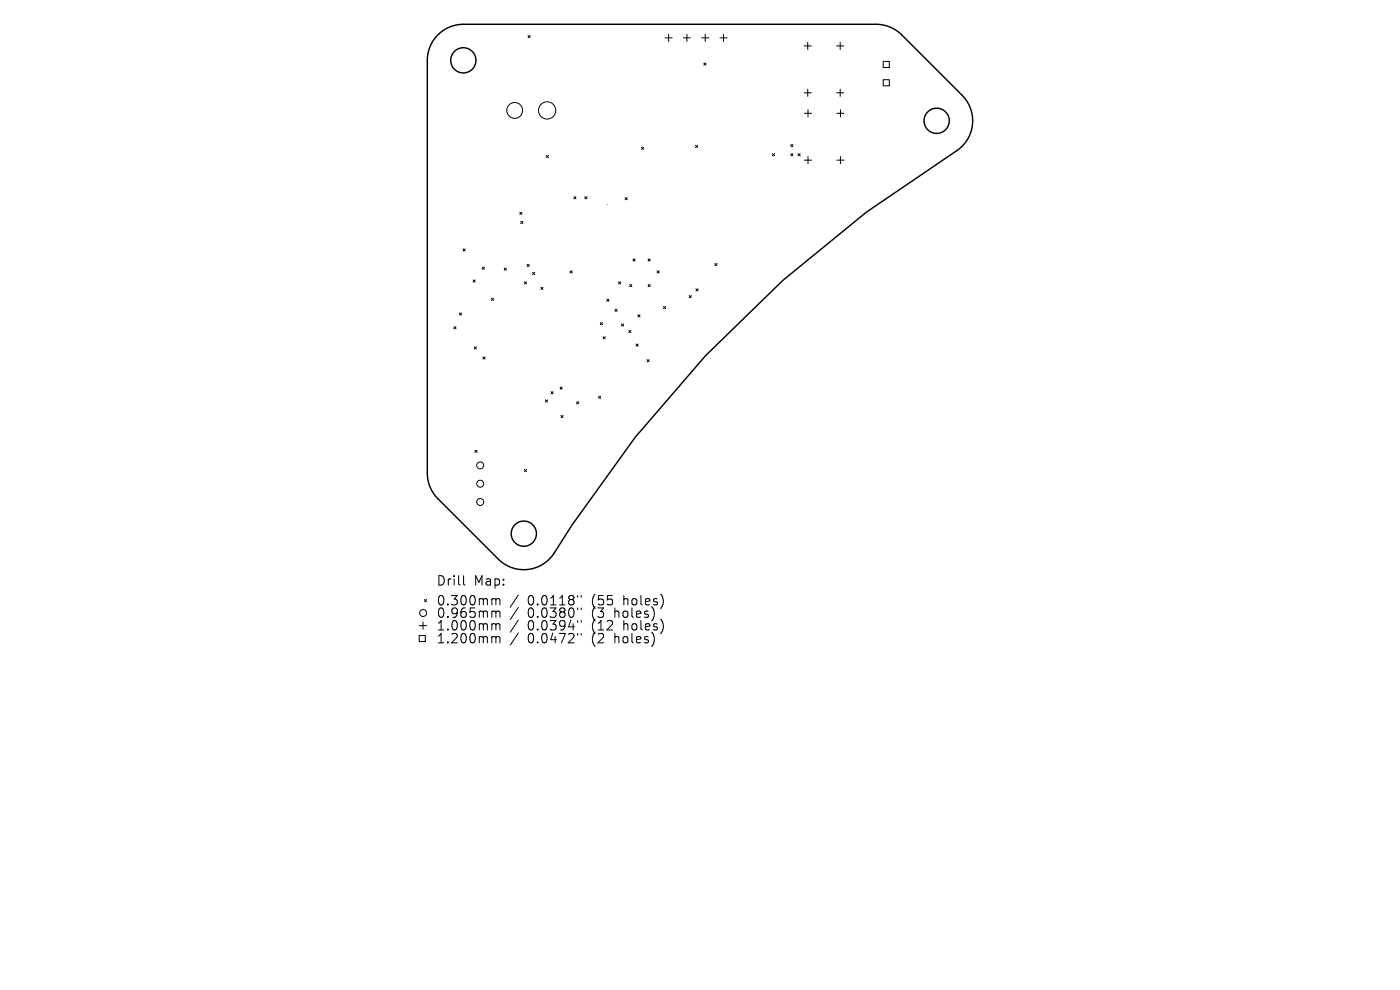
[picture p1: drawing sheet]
<svg xmlns="http://www.w3.org/2000/svg" width="297mm" height="210mm" viewBox="0 0 297 210" stroke-linecap="round" stroke-linejoin="round" font-family="sans-serif">
<defs><g id="words">
<g font-size="2.8">
<text x="92.5" y="124.5">Drill</text>
<text x="100.5" y="124.5">Map:</text>
<text x="92.5" y="128.7">0.300mm</text>
<text x="92.5" y="131.3">0.965mm</text>
<text x="111.9" y="128.7">0.0118&quot;</text>
<text x="111.9" y="131.3">0.0380&quot;</text>
<text x="125.7" y="128.7">(55</text>
<text x="125.7" y="131.3">(3</text>
<text x="130.6" y="131.3">holes)</text>
<text x="132.5" y="128.7">holes)</text>
<text x="92.5" y="134">1.000mm</text>
<text x="92.5" y="136.7">1.200mm</text>
<text x="111.9" y="134">0.0394&quot;</text>
<text x="111.9" y="136.7">0.0472&quot;</text>
<text x="125.7" y="134">(12</text>
<text x="125.7" y="136.7">(2</text>
<text x="130.6" y="136.7">holes)</text>
<text x="132.5" y="134">holes)</text>
</g>
</g></defs>
<g fill="none" stroke="#000" stroke-width=".31">
<path d="M92.9 7.4a7.6 7.6 0 0 1 5.4-2.2h87.6a7.6 7.6 0 0 1 5.4 2.2l12.8 12.8a7.6 7.6 0 0 1-1.4 11.9l-18.9 12.9-17.7 14.5-16.4 15.9-14.9 17.4-13.4 18.5-3.8 5.9a7.6 7.6 0 0 1-11.9 1.4l-12.8-12.8a7.6 7.6 0 0 1-2.2-5.4v-87.6a7.6 7.6 0 0 1 2.2-5.4z"/>
<circle cx="98.3" cy="12.8" r="2.68"/>
<circle cx="198.7" cy="25.6" r="2.68"/>
<circle cx="111.1" cy="113.2" r="2.68"/>
</g>
<circle cx="128.9" cy="43.4" r=".02" fill="#000" stroke="#000" stroke-width=".21"/>
<g fill="none" stroke="#000" stroke-width=".21">
<path d="M112 7.5l.5 .5M112.5 7.5l-.5 .5M141.1 8h1.5M141.8 7.3v1.5M145 8h1.5M145.7 7.3v1.5M148.8 8h1.6M149.3 13.4l.5 .4M149.6 7.3v1.5M149.8 13.4l-.5 .4M152.7 8h1.6M153.5 7.3v1.5"/>
<path d="M170.6 9.7h1.5M170.6 19.7h1.5M171.4 9v1.5M171.4 18.9v1.5M177.5 9.7h1.5M177.5 19.7h1.5M178.2 9v1.5M178.2 18.9v1.5M187.4 13h1.3v1.3h-1.3zM187.4 16.9h1.3v1.3h-1.3zM115.9 33l.5 .4M116.4 33l-.5 .4"/>
<path d="M136.1 31.2l.5 .5M136.6 31.2l-.5 .5M147.6 30.8l.4 .5M148 30.8l-.4 .5M163.9 32.6l.4 .5M164.3 32.6l-.4 .5M167.8 30.6l.4 .5M167.8 32.6l.4 .5M168.2 30.6l-.4 .5M168.2 32.6l-.4 .5M169.3 32.6l.5 .5M169.8 32.6l-.5 .5"/>
<path d="M170.6 24h1.6M170.6 34h1.6M171.4 23.3v1.5M171.4 33.2v1.5M177.5 24h1.6M177.5 34h1.6M178.3 23.3v1.5M178.3 33.2v1.5M98.2 52.8l.5 .4M98.7 52.8l-.5 .4M100.4 59.4l.4 .4M100.8 59.4l-.4 .4"/>
<path d="M102.3 56.7l.5 .4M102.8 56.7l-.5 .4M107 56.9l.4 .4M107.4 56.9l-.4 .4M110.3 45l.4 .5M110.5 47l.4 .4M110.7 45l-.4 .5M110.9 47l-.4 .4M111.2 59.8l.5 .4M111.7 59.8l-.5 .4M111.8 56.1l.5 .4M112.3 56.1l-.5 .4"/>
<path d="M113 57.8l.4 .4M113.4 57.8l-.4 .4M120.9 57.4l.5 .5M121.4 57.4l-.5 .5M121.7 41.7l.5 .5M122.2 41.7l-.5 .5M124.1 41.7l.4 .5M124.5 41.7l-.4 .5M131.2 59.8l.5 .4M131.7 59.8l-.5 .4M132.6 41.9l.5 .5M133.1 41.9l-.5 .5"/>
<path d="M134.3 54.9l.4 .5M134.7 54.9l-.4 .5M137.5 54.9l.5 .5M138 54.9l-.5 .5M139.4 57.4l.5 .5M139.9 57.4l-.5 .5M151.6 55.9l.5 .5M152.1 55.9l-.5 .5M96.3 69.3l.4 .5M96.7 69.3l-.4 .5M97.5 66.4l.4 .4M97.9 66.4l-.4 .4"/>
<path d="M100.6 73.6l.5 .4M101.1 73.6l-.5 .4M102.5 75.7l.4 .5M102.9 75.7l-.4 .5M104.2 63.3l.5 .4M104.7 63.3l-.5 .4M114.7 60.9l.5 .5M115.2 60.9l-.5 .5M127.4 68.4l.4 .5M127.8 68.4l-.4 .5M127.9 71.4l.5 .5M128.4 71.4l-.5 .5"/>
<path d="M128.7 63.5l.5 .4M129.2 63.5l-.5 .4M130.5 65.6l.4 .5M130.9 65.6l-.4 .5M131.8 68.7l.5 .5M132.3 68.7l-.5 .5M133.4 70.1l.5 .4M133.6 60.4l.4 .4M133.9 70.1l-.5 .4M134 60.4l-.4 .4M134.9 73l.5 .4M135.3 66.8l.5 .4"/>
<path d="M135.4 73l-.5 .4M135.8 66.8l-.5 .4M137.3 76.3l.4 .4M137.5 60.4l.5 .4M137.7 76.3l-.4 .4M138 60.4l-.5 .4M140.8 65l.4 .5M141.2 65l-.4 .5M146.2 62.7l.5 .5M146.7 62.7l-.5 .5M147.6 61.3l.5 .4M148.1 61.3l-.5 .4"/>
<path d="M100.8 95.5l.4 .5M101.2 95.5l-.4 .5M111.2 99.6l.5 .4M111.7 99.6l-.5 .4M115.7 84.8l.5 .5M116.2 84.8l-.5 .5M116.9 83.1l.4 .4M117.3 83.1l-.4 .4M118.8 82.1l.5 .5M119 88.1l.5 .5M119.3 82.1l-.5 .5M119.5 88.1l-.5 .5"/>
<path d="M122.3 85.2l.5 .5M122.8 85.2l-.5 .5M127 84.1l.4 .4M127.4 84.1l-.4 .4M88.9 134.8h1.3v1.3h-1.3zM89 132.7h1.5M89.7 132v1.5M90 127.2l.5 .4M90.5 127.2l-.5 .4M98.3 122.1v1.7l.3 .3M104.6 127h.3l.3 .3M104.6 129.6l.5 .1 .1 .2"/>
<path d="M104.6 132.3l.5 .1 .1 .2M104.6 135l.5 .1 .1 .2M105.2 127.3l.3-.3 .5 .1 .1 1.2M105.2 127.3v1M105.2 129.9v1.1M105.2 132.6v1M105.2 135.3v1.1M105.2 129.9l.3-.3 .5 .1 .1 1.3M105.2 132.6l.3-.3 .5 .1 .1 1.2M105.2 135.3l.3-.3 .5 .1 .1 1.3M110 126.2l-1.8 2.6M110 128.9l-1.8 2.5"/>
<path d="M110 131.5l-1.8 2.6M110 134.3l-1.8 2.5M122.5 126.3v.4M122.5 129v.3M122.5 131.6v.4M122.5 134.4v.3M123.3 126.3v.4M123.3 129v.3M123.3 131.6v.4M123.3 134.4v.3"/>
<circle cx="109.2" cy="23.4" r="1.68"/>
<circle cx="116.1" cy="23.4" r="1.83"/>
<circle cx="101.9" cy="98.7" r=".74"/>
<circle cx="101.9" cy="102.6" r=".74"/>
<circle cx="101.9" cy="106.5" r=".74"/>
<circle cx="89.8" cy="130" r=".74"/>
</g>
<use href="#words"/>
</svg>
